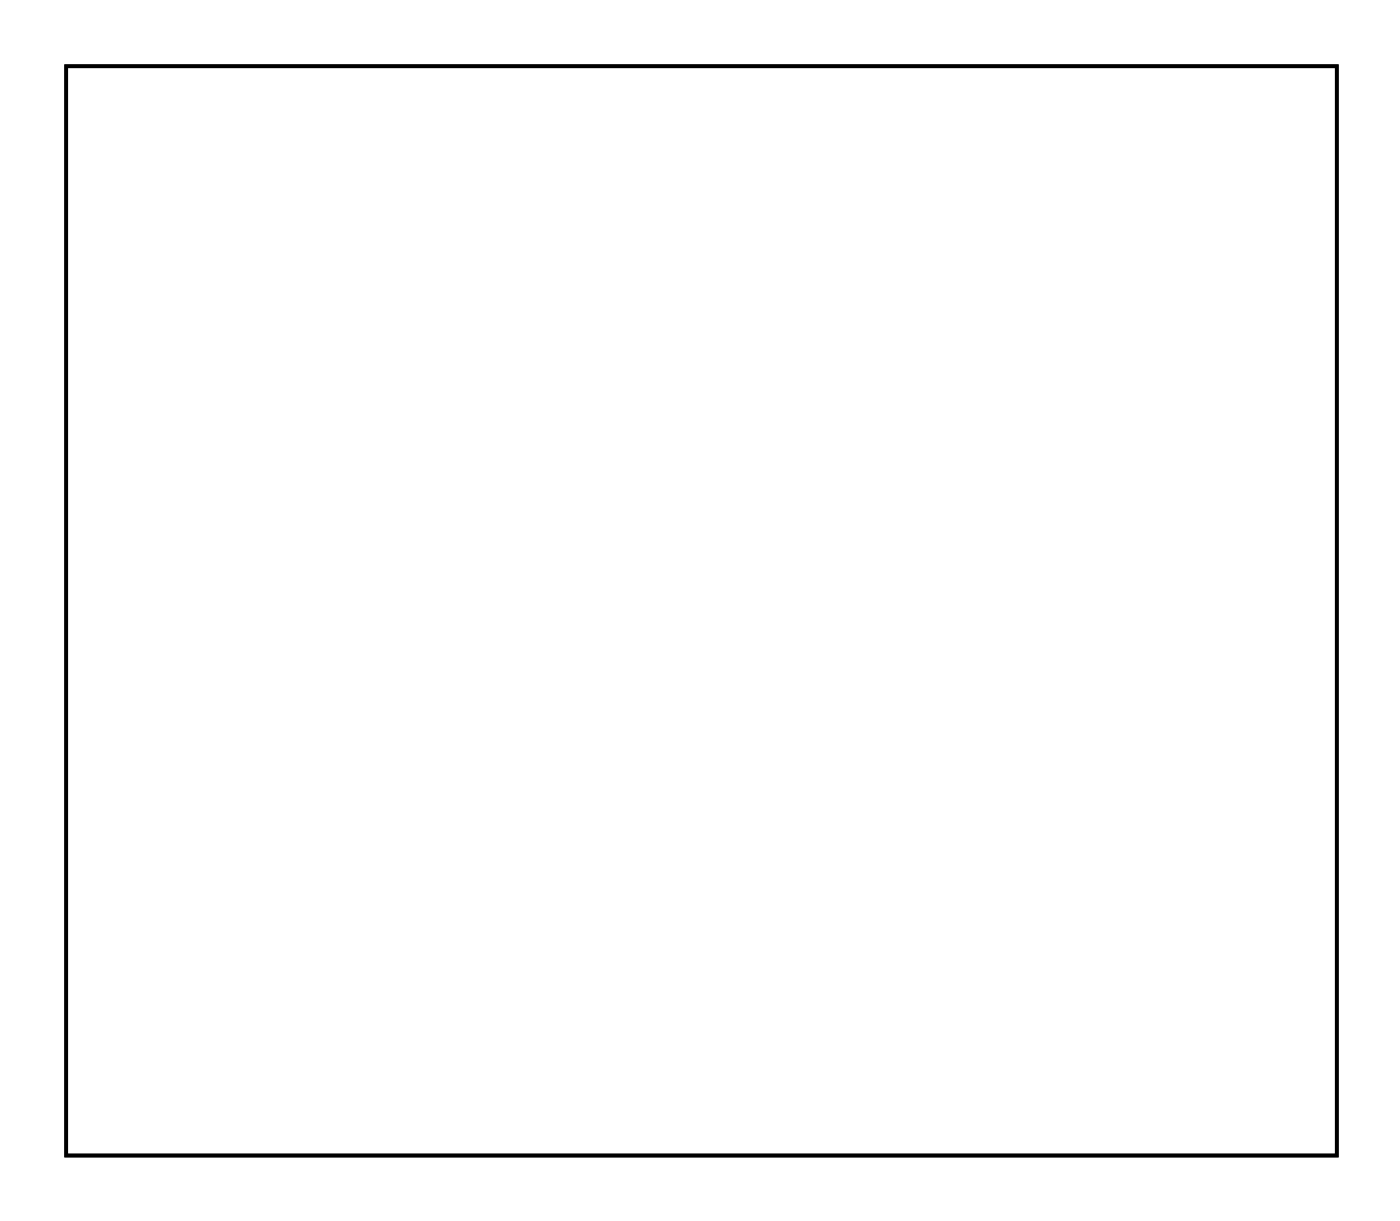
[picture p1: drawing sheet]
<svg xmlns="http://www.w3.org/2000/svg" width="77mm" height="67mm" viewBox="0 0 77 67" stroke-linecap="round" stroke-linejoin="round" font-family="sans-serif">
<path d="M3.6 3.6h69.8v59.8h-69.8z" fill="none" stroke="#000" stroke-width=".2"/>
<path d="M8.6 29h1.6v1.6h-1.6z" fill="#fff"/>
<path d="M8.6 29h1.6v1.6h-1.6z" fill="none" stroke="#fff" stroke-width=".76" stroke-linecap="butt"/>
<circle cx="9.4" cy="29.8" r=".79" fill="#fff"/>
<circle cx="9.4" cy="29.8" r=".79" fill="none" stroke="#fff" stroke-width=".76" stroke-linecap="butt"/>
<circle cx="9.4" cy="32.4" r=".79" fill="#fff"/>
<circle cx="9.4" cy="32.4" r=".79" fill="none" stroke="#fff" stroke-width=".76" stroke-linecap="butt"/>
<circle cx="9.4" cy="34.9" r=".79" fill="#fff"/>
<circle cx="9.4" cy="34.9" r=".79" fill="none" stroke="#fff" stroke-width=".76" stroke-linecap="butt"/>
<path d="M41.6 57h1.6v1.5h-1.6z" fill="#fff"/>
<path d="M41.6 57h1.6v1.5h-1.6z" fill="none" stroke="#fff" stroke-width=".76" stroke-linecap="butt"/>
<circle cx="42.4" cy="57.8" r=".79" fill="#fff"/>
<circle cx="42.4" cy="57.8" r=".79" fill="none" stroke="#fff" stroke-width=".76" stroke-linecap="butt"/>
<circle cx="42.4" cy="55.2" r=".79" fill="#fff"/>
<circle cx="42.4" cy="55.2" r=".79" fill="none" stroke="#fff" stroke-width=".76" stroke-linecap="butt"/>
<circle cx="42.4" cy="52.7" r=".79" fill="#fff"/>
<circle cx="42.4" cy="52.7" r=".79" fill="none" stroke="#fff" stroke-width=".76" stroke-linecap="butt"/>
<circle cx="5.5" cy="19.6" r="1.5" fill="#fff"/>
<circle cx="5.5" cy="19.6" r="1.5" fill="none" stroke="#fff" stroke-width=".25"/>
<circle cx="5.5" cy="45" r="1.5" fill="#fff"/>
<circle cx="5.5" cy="45" r="1.5" fill="none" stroke="#fff" stroke-width=".25"/>
<path d="M59.2 11h2v2h-2z" fill="#fff"/>
<path d="M59.2 11h2v2h-2z" fill="none" stroke="#fff" stroke-width=".76" stroke-linecap="butt"/>
<circle cx="60.2" cy="12" r="1" fill="#fff"/>
<circle cx="60.2" cy="12" r="1" fill="none" stroke="#fff" stroke-width=".76" stroke-linecap="butt"/>
<circle cx="52.6" cy="12" r="1" fill="#fff"/>
<circle cx="52.6" cy="12" r="1" fill="none" stroke="#fff" stroke-width=".76" stroke-linecap="butt"/>
<path d="M59.2 23.7h2v2h-2z" fill="#fff"/>
<path d="M59.2 23.7h2v2h-2z" fill="none" stroke="#fff" stroke-width=".76" stroke-linecap="butt"/>
<circle cx="60.2" cy="24.7" r="1" fill="#fff"/>
<circle cx="60.2" cy="24.7" r="1" fill="none" stroke="#fff" stroke-width=".76" stroke-linecap="butt"/>
<circle cx="52.6" cy="24.7" r="1" fill="#fff"/>
<circle cx="52.6" cy="24.7" r="1" fill="none" stroke="#fff" stroke-width=".76" stroke-linecap="butt"/>
<path d="M59.2 44.1h2v2h-2z" fill="#fff"/>
<path d="M59.2 44.1h2v2h-2z" fill="none" stroke="#fff" stroke-width=".76" stroke-linecap="butt"/>
<circle cx="60.2" cy="45.1" r="1" fill="#fff"/>
<circle cx="60.2" cy="45.1" r="1" fill="none" stroke="#fff" stroke-width=".76" stroke-linecap="butt"/>
<circle cx="52.6" cy="45.1" r="1" fill="#fff"/>
<circle cx="52.6" cy="45.1" r="1" fill="none" stroke="#fff" stroke-width=".76" stroke-linecap="butt"/>
<path d="M59.2 56.8h2v2h-2z" fill="#fff"/>
<path d="M59.2 56.8h2v2h-2z" fill="none" stroke="#fff" stroke-width=".76" stroke-linecap="butt"/>
<circle cx="60.2" cy="57.8" r="1" fill="#fff"/>
<circle cx="60.2" cy="57.8" r="1" fill="none" stroke="#fff" stroke-width=".76" stroke-linecap="butt"/>
<circle cx="52.6" cy="57.8" r="1" fill="#fff"/>
<circle cx="52.6" cy="57.8" r="1" fill="none" stroke="#fff" stroke-width=".76" stroke-linecap="butt"/>
<circle cx="60.2" cy="12" r=".7" fill="#fff"/>
<circle cx="60.2" cy="12" r=".7" fill="none" stroke="#fff" stroke-width=".76" stroke-linecap="butt"/>
<circle cx="52.6" cy="24.7" r=".7" fill="#fff"/>
<circle cx="52.6" cy="24.7" r=".7" fill="none" stroke="#fff" stroke-width=".76" stroke-linecap="butt"/>
<circle cx="60.2" cy="24.7" r=".7" fill="#fff"/>
<circle cx="60.2" cy="24.7" r=".7" fill="none" stroke="#fff" stroke-width=".76" stroke-linecap="butt"/>
<circle cx="60.2" cy="45.1" r=".7" fill="#fff"/>
<circle cx="60.2" cy="45.1" r=".7" fill="none" stroke="#fff" stroke-width=".76" stroke-linecap="butt"/>
<circle cx="52.6" cy="12" r=".7" fill="#fff"/>
<circle cx="52.6" cy="12" r=".7" fill="none" stroke="#fff" stroke-width=".76" stroke-linecap="butt"/>
<circle cx="60.2" cy="24.7" r=".7" fill="#fff"/>
<circle cx="60.2" cy="24.7" r=".7" fill="none" stroke="#fff" stroke-width=".76" stroke-linecap="butt"/>
<circle cx="52.6" cy="45.1" r=".7" fill="#fff"/>
<circle cx="52.6" cy="45.1" r=".7" fill="none" stroke="#fff" stroke-width=".76" stroke-linecap="butt"/>
<circle cx="45" cy="40" r=".7" fill="#fff"/>
<circle cx="45" cy="40" r=".7" fill="none" stroke="#fff" stroke-width=".76" stroke-linecap="butt"/>
<circle cx="52.6" cy="24.7" r=".7" fill="#fff"/>
<circle cx="52.6" cy="24.7" r=".7" fill="none" stroke="#fff" stroke-width=".76" stroke-linecap="butt"/>
<circle cx="45" cy="17.1" r=".7" fill="#fff"/>
<circle cx="45" cy="17.1" r=".7" fill="none" stroke="#fff" stroke-width=".76" stroke-linecap="butt"/>
<circle cx="52.6" cy="12" r=".7" fill="#fff"/>
<circle cx="52.6" cy="12" r=".7" fill="none" stroke="#fff" stroke-width=".76" stroke-linecap="butt"/>
<circle cx="42.4" cy="7" r=".7" fill="#fff"/>
<circle cx="42.4" cy="7" r=".7" fill="none" stroke="#fff" stroke-width=".76" stroke-linecap="butt"/>
<circle cx="60.2" cy="65.4" r=".7" fill="#fff"/>
<circle cx="60.2" cy="65.4" r=".7" fill="none" stroke="#fff" stroke-width=".76" stroke-linecap="butt"/>
<circle cx="60.2" cy="57.8" r=".7" fill="#fff"/>
<circle cx="60.2" cy="57.8" r=".7" fill="none" stroke="#fff" stroke-width=".76" stroke-linecap="butt"/>
<circle cx="52.6" cy="65.4" r=".7" fill="#fff"/>
<circle cx="52.6" cy="65.4" r=".7" fill="none" stroke="#fff" stroke-width=".76" stroke-linecap="butt"/>
<circle cx="52.6" cy="57.8" r=".7" fill="#fff"/>
<circle cx="52.6" cy="57.8" r=".7" fill="none" stroke="#fff" stroke-width=".76" stroke-linecap="butt"/>
<circle cx="39.9" cy="7" r=".75" fill="#fff"/>
<circle cx="39.9" cy="7" r=".75" fill="none" stroke="#fff" stroke-width=".76" stroke-linecap="butt"/>
<circle cx="37.3" cy="7" r=".75" fill="#fff"/>
<circle cx="37.3" cy="7" r=".75" fill="none" stroke="#fff" stroke-width=".76" stroke-linecap="butt"/>
<circle cx="34.8" cy="7" r=".75" fill="#fff"/>
<circle cx="34.8" cy="7" r=".75" fill="none" stroke="#fff" stroke-width=".76" stroke-linecap="butt"/>
<circle cx="24.6" cy="7" r=".75" fill="#fff"/>
<circle cx="24.6" cy="7" r=".75" fill="none" stroke="#fff" stroke-width=".76" stroke-linecap="butt"/>
<circle cx="22.1" cy="7" r=".75" fill="#fff"/>
<circle cx="22.1" cy="7" r=".75" fill="none" stroke="#fff" stroke-width=".76" stroke-linecap="butt"/>
<circle cx="19.6" cy="7" r=".75" fill="#fff"/>
<circle cx="19.6" cy="7" r=".75" fill="none" stroke="#fff" stroke-width=".76" stroke-linecap="butt"/>
<circle cx="37.3" cy="29.8" r=".75" fill="#fff"/>
<circle cx="37.3" cy="29.8" r=".75" fill="none" stroke="#fff" stroke-width=".76" stroke-linecap="butt"/>
<circle cx="39.9" cy="29.8" r=".75" fill="#fff"/>
<circle cx="39.9" cy="29.8" r=".75" fill="none" stroke="#fff" stroke-width=".76" stroke-linecap="butt"/>
<circle cx="42.4" cy="29.8" r=".75" fill="#fff"/>
<circle cx="42.4" cy="29.8" r=".75" fill="none" stroke="#fff" stroke-width=".76" stroke-linecap="butt"/>
<path d="M34.1 39.3h1.4v1.4h-1.4z" fill="#fff"/>
<path d="M34.1 39.3h1.4v1.4h-1.4z" fill="none" stroke="#fff" stroke-width=".76" stroke-linecap="butt"/>
<circle cx="34.8" cy="40" r=".7" fill="#fff"/>
<circle cx="34.8" cy="40" r=".7" fill="none" stroke="#fff" stroke-width=".76" stroke-linecap="butt"/>
<circle cx="27.2" cy="40" r=".7" fill="#fff"/>
<circle cx="27.2" cy="40" r=".7" fill="none" stroke="#fff" stroke-width=".76" stroke-linecap="butt"/>
<circle cx="34.8" cy="42.5" r=".7" fill="#fff"/>
<circle cx="34.8" cy="42.5" r=".7" fill="none" stroke="#fff" stroke-width=".76" stroke-linecap="butt"/>
<circle cx="27.2" cy="42.5" r=".7" fill="#fff"/>
<circle cx="27.2" cy="42.5" r=".7" fill="none" stroke="#fff" stroke-width=".76" stroke-linecap="butt"/>
<circle cx="34.8" cy="45.1" r=".7" fill="#fff"/>
<circle cx="34.8" cy="45.1" r=".7" fill="none" stroke="#fff" stroke-width=".76" stroke-linecap="butt"/>
<circle cx="27.2" cy="45.1" r=".7" fill="#fff"/>
<circle cx="27.2" cy="45.1" r=".7" fill="none" stroke="#fff" stroke-width=".76" stroke-linecap="butt"/>
<circle cx="34.8" cy="47.6" r=".7" fill="#fff"/>
<circle cx="34.8" cy="47.6" r=".7" fill="none" stroke="#fff" stroke-width=".76" stroke-linecap="butt"/>
<circle cx="27.2" cy="47.6" r=".7" fill="#fff"/>
<circle cx="27.2" cy="47.6" r=".7" fill="none" stroke="#fff" stroke-width=".76" stroke-linecap="butt"/>
<path d="M31.5 18.9h1.6v1.5h-1.6z" fill="#fff"/>
<path d="M31.5 18.9h1.6v1.5h-1.6z" fill="none" stroke="#fff" stroke-width=".76" stroke-linecap="butt"/>
<circle cx="32.3" cy="19.7" r=".79" fill="#fff"/>
<circle cx="32.3" cy="19.7" r=".79" fill="none" stroke="#fff" stroke-width=".76" stroke-linecap="butt"/>
<circle cx="29.7" cy="19.7" r=".79" fill="#fff"/>
<circle cx="29.7" cy="19.7" r=".79" fill="none" stroke="#fff" stroke-width=".76" stroke-linecap="butt"/>
<circle cx="27.2" cy="19.7" r=".79" fill="#fff"/>
<circle cx="27.2" cy="19.7" r=".79" fill="none" stroke="#fff" stroke-width=".76" stroke-linecap="butt"/>
<circle cx="34.8" cy="37.4" r=".7" fill="#fff"/>
<circle cx="34.8" cy="37.4" r=".7" fill="none" stroke="#fff" stroke-width=".76" stroke-linecap="butt"/>
<circle cx="27.2" cy="37.4" r=".7" fill="#fff"/>
<circle cx="27.2" cy="37.4" r=".7" fill="none" stroke="#fff" stroke-width=".76" stroke-linecap="butt"/>
<path d="M29 24h1.4v1.4h-1.4z" fill="#fff"/>
<path d="M29 24h1.4v1.4h-1.4z" fill="none" stroke="#fff" stroke-width=".76" stroke-linecap="butt"/>
<circle cx="29.7" cy="24.7" r=".7" fill="#fff"/>
<circle cx="29.7" cy="24.7" r=".7" fill="none" stroke="#fff" stroke-width=".76" stroke-linecap="butt"/>
<circle cx="27.2" cy="24.7" r=".7" fill="#fff"/>
<circle cx="27.2" cy="24.7" r=".7" fill="none" stroke="#fff" stroke-width=".76" stroke-linecap="butt"/>
<path d="M29 11.3h1.4v1.4h-1.4z" fill="#fff"/>
<path d="M29 11.3h1.4v1.4h-1.4z" fill="none" stroke="#fff" stroke-width=".76" stroke-linecap="butt"/>
<circle cx="29.7" cy="12" r=".7" fill="#fff"/>
<circle cx="29.7" cy="12" r=".7" fill="none" stroke="#fff" stroke-width=".76" stroke-linecap="butt"/>
<circle cx="32.3" cy="12" r=".7" fill="#fff"/>
<circle cx="32.3" cy="12" r=".7" fill="none" stroke="#fff" stroke-width=".76" stroke-linecap="butt"/>
<path d="M21.3 57h1.6v1.5h-1.6z" fill="#fff"/>
<path d="M21.3 57h1.6v1.5h-1.6z" fill="none" stroke="#fff" stroke-width=".76" stroke-linecap="butt"/>
<circle cx="22.1" cy="57.8" r=".76" fill="#fff"/>
<circle cx="22.1" cy="57.8" r=".76" fill="none" stroke="#fff" stroke-width=".76" stroke-linecap="butt"/>
<circle cx="24.6" cy="57.8" r=".76" fill="#fff"/>
<circle cx="24.6" cy="57.8" r=".76" fill="none" stroke="#fff" stroke-width=".76" stroke-linecap="butt"/>
<circle cx="32.3" cy="34.9" r=".7" fill="#fff"/>
<circle cx="32.3" cy="34.9" r=".7" fill="none" stroke="#fff" stroke-width=".76" stroke-linecap="butt"/>
<circle cx="22.1" cy="34.9" r=".7" fill="#fff"/>
<circle cx="22.1" cy="34.9" r=".7" fill="none" stroke="#fff" stroke-width=".76" stroke-linecap="butt"/>
<circle cx="29.7" cy="32.4" r=".7" fill="#fff"/>
<circle cx="29.7" cy="32.4" r=".7" fill="none" stroke="#fff" stroke-width=".76" stroke-linecap="butt"/>
<circle cx="22.1" cy="32.4" r=".7" fill="#fff"/>
<circle cx="22.1" cy="32.4" r=".7" fill="none" stroke="#fff" stroke-width=".76" stroke-linecap="butt"/>
<circle cx="34.8" cy="57.8" r=".7" fill="#fff"/>
<circle cx="34.8" cy="57.8" r=".7" fill="none" stroke="#fff" stroke-width=".76" stroke-linecap="butt"/>
<circle cx="34.8" cy="50.1" r=".7" fill="#fff"/>
<circle cx="34.8" cy="50.1" r=".7" fill="none" stroke="#fff" stroke-width=".76" stroke-linecap="butt"/>
<circle cx="29.7" cy="57.8" r=".7" fill="#fff"/>
<circle cx="29.7" cy="57.8" r=".7" fill="none" stroke="#fff" stroke-width=".76" stroke-linecap="butt"/>
<circle cx="29.7" cy="50.1" r=".7" fill="#fff"/>
<circle cx="29.7" cy="50.1" r=".7" fill="none" stroke="#fff" stroke-width=".76" stroke-linecap="butt"/>
<path d="M39.1 13.8h1.5v1.5h-1.5z" fill="#fff"/>
<path d="M39.1 13.8h1.5v1.5h-1.5z" fill="none" stroke="#fff" stroke-width=".76" stroke-linecap="butt"/>
<circle cx="39.9" cy="14.6" r=".74" fill="#fff"/>
<circle cx="39.9" cy="14.6" r=".74" fill="none" stroke="#fff" stroke-width=".76" stroke-linecap="butt"/>
<circle cx="42.4" cy="14.6" r=".74" fill="#fff"/>
<circle cx="42.4" cy="14.6" r=".74" fill="none" stroke="#fff" stroke-width=".76" stroke-linecap="butt"/>
<circle cx="45" cy="14.6" r=".74" fill="#fff"/>
<circle cx="45" cy="14.6" r=".74" fill="none" stroke="#fff" stroke-width=".76" stroke-linecap="butt"/>
<path d="M44.2 46.9h1.5v1.4h-1.5z" fill="#fff"/>
<path d="M44.2 46.9h1.5v1.4h-1.5z" fill="none" stroke="#fff" stroke-width=".76" stroke-linecap="butt"/>
<circle cx="45" cy="47.6" r=".74" fill="#fff"/>
<circle cx="45" cy="47.6" r=".74" fill="none" stroke="#fff" stroke-width=".76" stroke-linecap="butt"/>
<circle cx="45" cy="45.1" r=".74" fill="#fff"/>
<circle cx="45" cy="45.1" r=".74" fill="none" stroke="#fff" stroke-width=".76" stroke-linecap="butt"/>
<circle cx="45" cy="42.5" r=".74" fill="#fff"/>
<circle cx="45" cy="42.5" r=".74" fill="none" stroke="#fff" stroke-width=".76" stroke-linecap="butt"/>
<circle cx="29.7" cy="29.8" r=".64" fill="#fff"/>
<circle cx="29.7" cy="29.8" r=".64" fill="none" stroke="#fff" stroke-width=".76" stroke-linecap="butt"/>
<circle cx="27.2" cy="29.8" r=".64" fill="#fff"/>
<circle cx="27.2" cy="29.8" r=".64" fill="none" stroke="#fff" stroke-width=".76" stroke-linecap="butt"/>
</svg>
